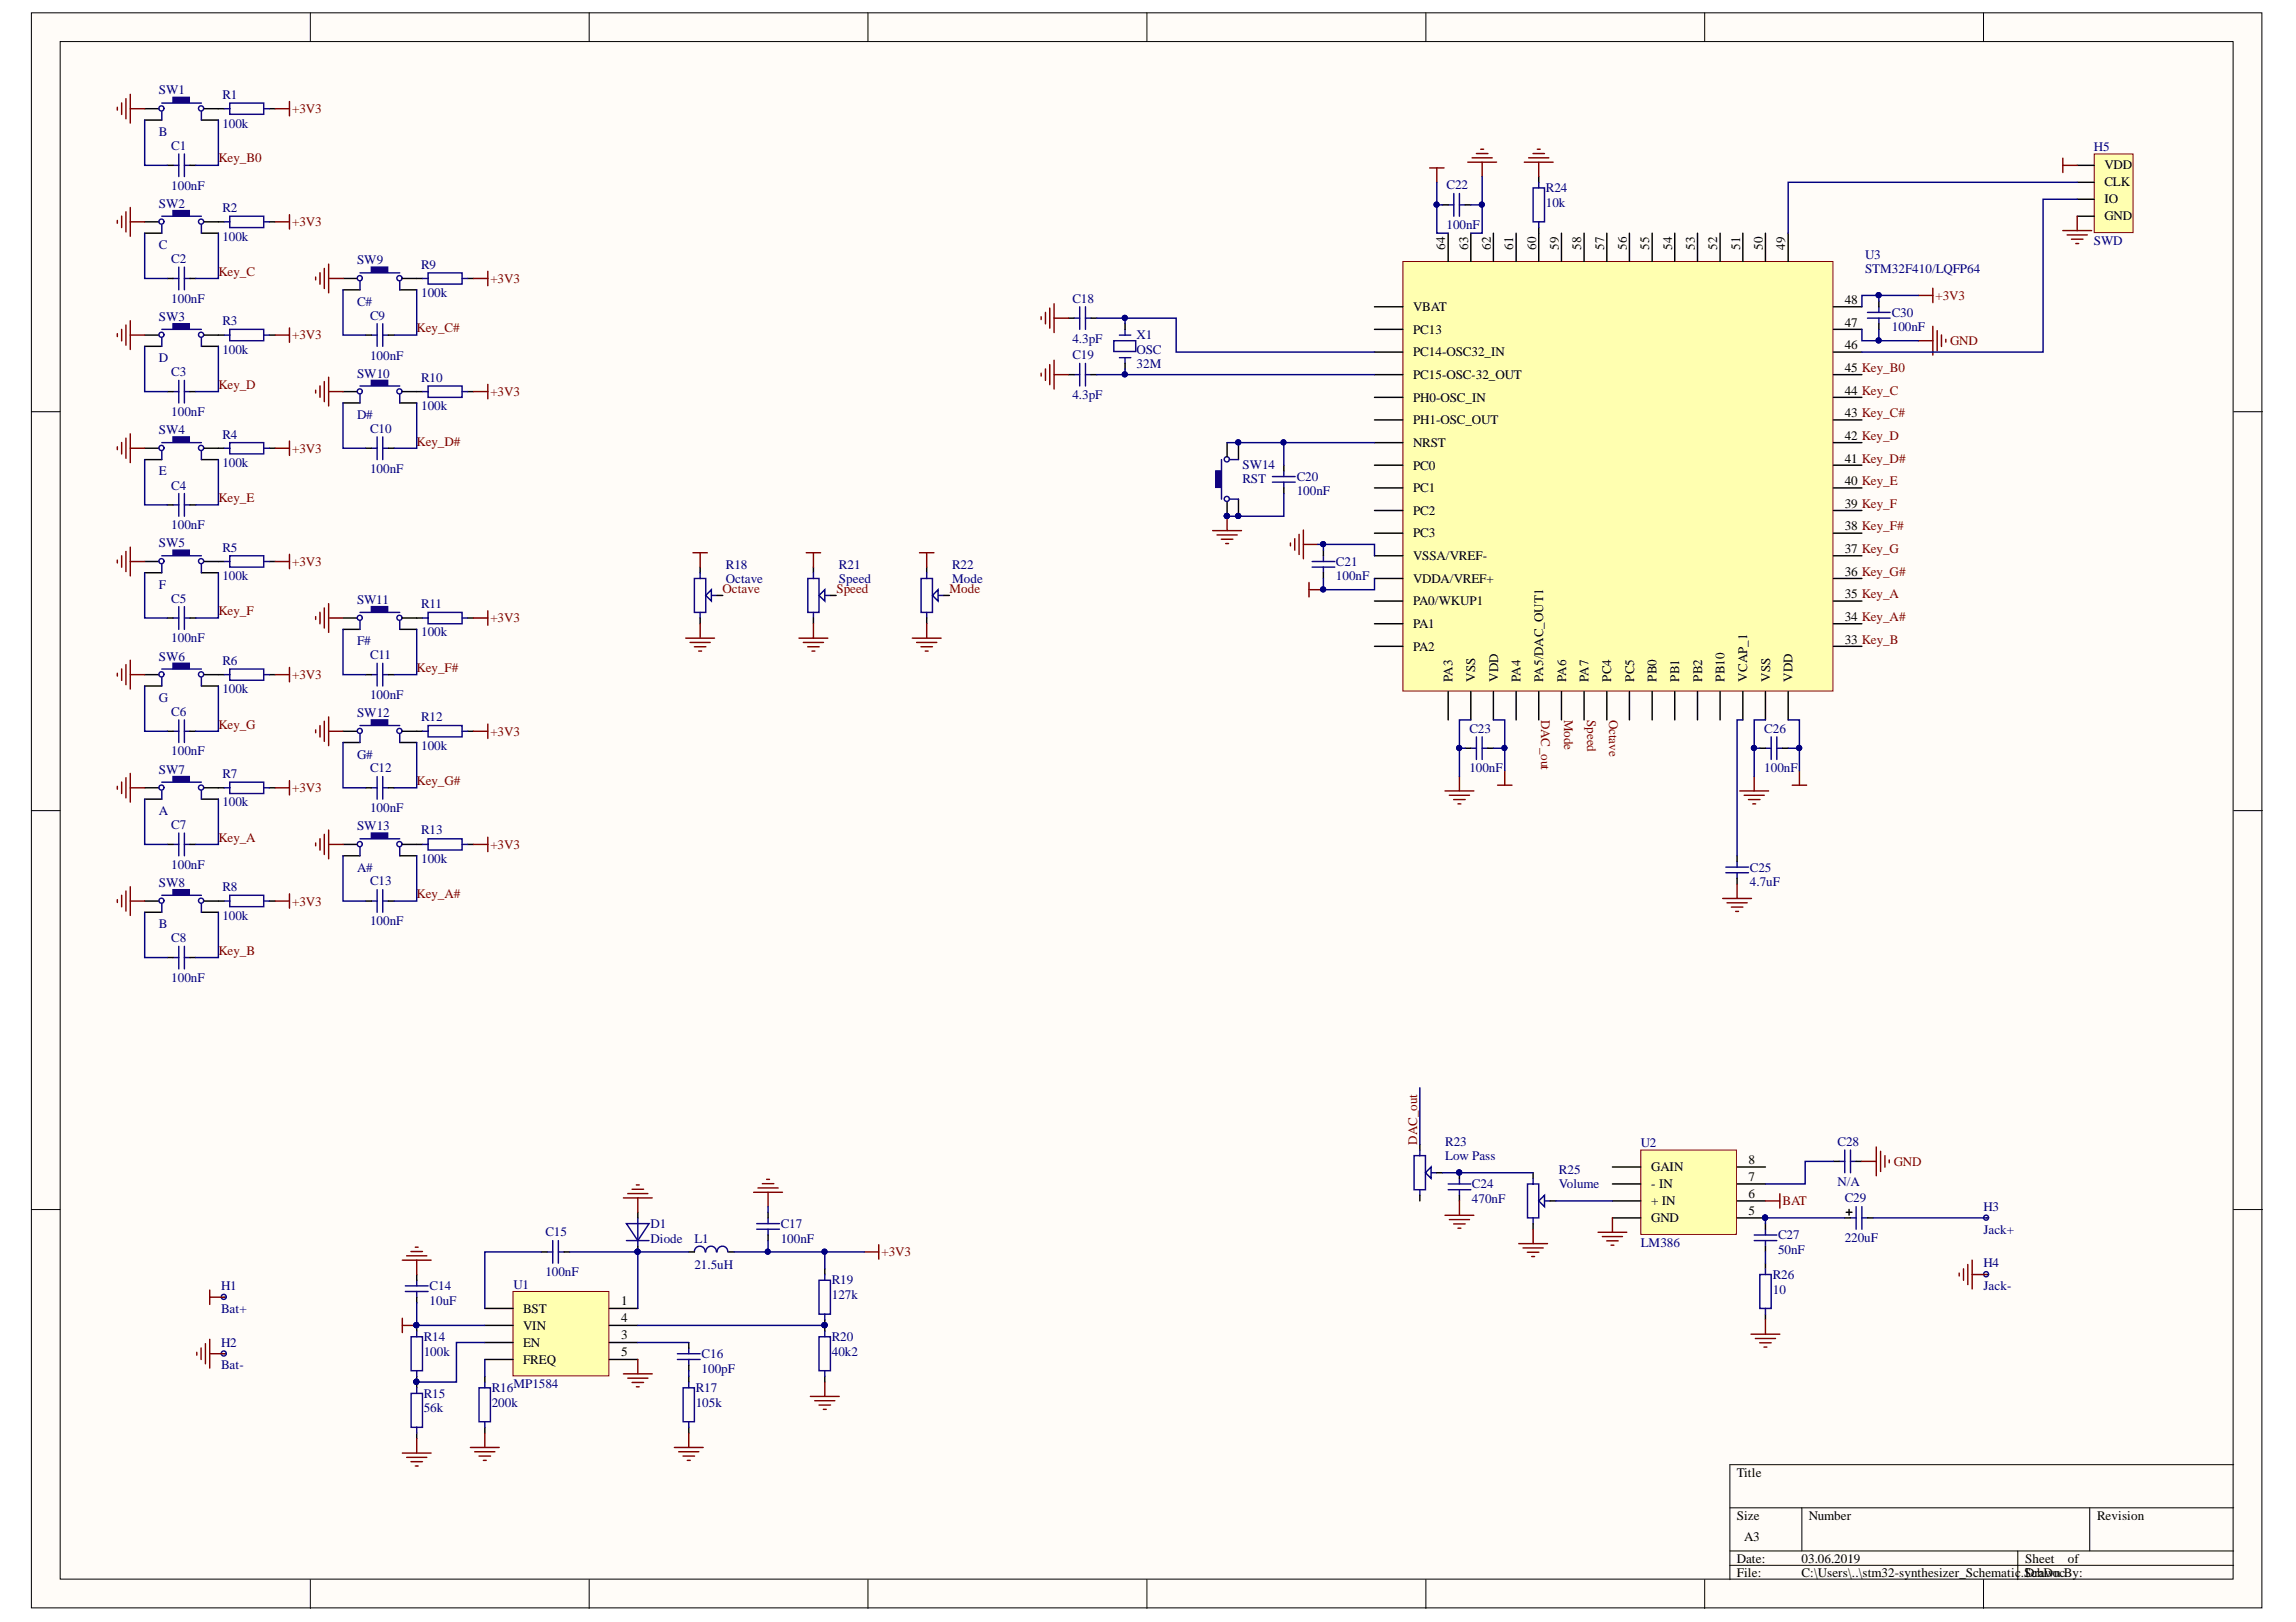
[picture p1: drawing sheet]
<svg xmlns="http://www.w3.org/2000/svg" width="297mm" height="210mm" viewBox="0 0 297 210" stroke-linecap="round" stroke-linejoin="round" font-family="sans-serif">
<defs><g id="words">
<g font-size="1.7" fill="#000080">
<text x="20.6" y="12.2">SW1</text>
<text x="20.6" y="17.6">B</text>
<text x="28.8" y="12.8">R1</text>
<text x="28.8" y="16.5">100k</text>
<text x="22.2" y="19.4">C1</text>
<text x="270.9" y="19.6">H5</text>
<text x="20.6" y="26.9">SW2</text>
<text x="22.2" y="24.6">100nF</text>
<text x="28.8" y="27.4">R2</text>
<text x="187.1" y="24.5">C22</text>
<text x="187.1" y="29.6">100nF</text>
<text x="200" y="24.9">R24</text>
<text x="200" y="26.7">10k</text>
<text x="20.6" y="32.2">C</text>
<text x="22.2" y="34">C2</text>
<text x="28.8" y="31.1">100k</text>
<text x="46.2" y="34.2">SW9</text>
<text x="54.5" y="34.8">R9</text>
<text x="241.3" y="33.5">U3</text>
<text x="241.3" y="35.4">STM32F410/LQFP64</text>
<text x="270.9" y="31.7">SWD</text>
<text x="20.6" y="41.5">SW3</text>
<text x="22.2" y="39.2">100nF</text>
<text x="46.2" y="39.6">C#</text>
<text x="47.9" y="41.4">C9</text>
<text x="54.5" y="38.4">100k</text>
<text x="138.7" y="39.2">C18</text>
<text x="244.7" y="41">C30</text>
<text x="20.6" y="46.9">D</text>
<text x="28.8" y="42">R3</text>
<text x="28.8" y="45.8">100k</text>
<text x="47.9" y="46.5">100nF</text>
<text x="138.7" y="46.4">C19</text>
<text x="138.7" y="44.3">4.3pF</text>
<text x="147" y="47.6">32M</text>
<text x="147" y="43.9">X1</text>
<text x="147" y="45.8">OSC</text>
<text x="244.7" y="42.9">100nF</text>
<text x="22.2" y="48.6">C3</text>
<text x="22.2" y="53.8">100nF</text>
<text x="46.2" y="48.9">SW10</text>
<text x="54.5" y="49.4">R10</text>
<text x="54.5" y="53.1">100k</text>
<text x="138.7" y="51.6">4.3pF</text>
<text x="20.6" y="56.2">SW4</text>
<text x="28.8" y="56.8">R4</text>
<text x="46.2" y="54.2">D#</text>
<text x="47.9" y="56">C10</text>
<text x="20.6" y="61.5">E</text>
<text x="22.2" y="63.3">C4</text>
<text x="28.8" y="60.4">100k</text>
<text x="47.9" y="61.2">100nF</text>
<text x="160.7" y="60.6">SW14</text>
<text x="160.7" y="62.5">RST</text>
<text x="167.8" y="62.3">C20</text>
<text x="167.8" y="64.1">100nF</text>
<text x="20.6" y="70.8">SW5</text>
<text x="22.2" y="68.5">100nF</text>
<text x="28.8" y="71.4">R5</text>
<text x="20.6" y="76.2">F</text>
<text x="22.2" y="78">C5</text>
<text x="28.8" y="75.1">100k</text>
<text x="93.9" y="73.6">R18</text>
<text x="93.9" y="75.4">Octave</text>
<text x="108.5" y="73.6">R21</text>
<text x="108.5" y="75.4">Speed</text>
<text x="123.2" y="73.6">R22</text>
<text x="123.2" y="75.4">Mode</text>
<text x="172.8" y="73.2">C21</text>
<text x="172.8" y="75.1">100nF</text>
<text x="22.2" y="83.1">100nF</text>
<text x="46.2" y="78.1">SW11</text>
<text x="46.2" y="83.5">F#</text>
<text x="54.5" y="78.7">R11</text>
<text x="54.5" y="82.4">100k</text>
<text x="20.6" y="85.5">SW6</text>
<text x="28.8" y="86">R6</text>
<text x="28.8" y="89.7">100k</text>
<text x="47.9" y="85.3">C11</text>
<text x="20.6" y="90.8">G</text>
<text x="22.2" y="92.6">C6</text>
<text x="46.2" y="92.8">SW12</text>
<text x="47.9" y="90.5">100nF</text>
<text x="54.5" y="93.4">R12</text>
<text x="190.1" y="94.8">C23</text>
<text x="228.3" y="94.8">C26</text>
<text x="20.6" y="100.1">SW7</text>
<text x="22.2" y="97.8">100nF</text>
<text x="28.8" y="100.7">R7</text>
<text x="46.2" y="98.2">G#</text>
<text x="47.9" y="100">C12</text>
<text x="54.5" y="97.1">100k</text>
<text x="190.1" y="100">100nF</text>
<text x="228.3" y="100">100nF</text>
<text x="20.6" y="105.4">A</text>
<text x="22.2" y="107.2">C7</text>
<text x="28.8" y="104.3">100k</text>
<text x="46.2" y="107.5">SW13</text>
<text x="47.9" y="105.1">100nF</text>
<text x="54.5" y="108">R13</text>
<text x="22.2" y="112.5">100nF</text>
<text x="46.2" y="112.8">A#</text>
<text x="54.5" y="111.7">100k</text>
<text x="226.4" y="112.8">C25</text>
<text x="20.6" y="114.7">SW8</text>
<text x="28.8" y="115.3">R8</text>
<text x="28.8" y="119.1">100k</text>
<text x="47.9" y="114.6">C13</text>
<text x="47.9" y="119.7">100nF</text>
<text x="226.4" y="114.7">4.7uF</text>
<text x="20.6" y="120.2">B</text>
<text x="22.2" y="121.9">C8</text>
<text x="22.2" y="127.1">100nF</text>
<text x="187" y="148.3">R23</text>
<text x="212.3" y="148.5">U2</text>
<text x="237.7" y="148.3">C28</text>
<text x="187" y="150.2">Low Pass</text>
<text x="190.4" y="153.8">C24</text>
<text x="190.4" y="155.7">470nF</text>
<text x="201.7" y="151.9">R25</text>
<text x="201.7" y="153.8">Volume</text>
<text x="237.7" y="153.5">N/A</text>
<text x="238.7" y="155.6">C29</text>
<text x="70.6" y="160">C15</text>
<text x="84.2" y="159">D1</text>
<text x="84.2" y="160.8">Diode</text>
<text x="89.8" y="160.9">L1</text>
<text x="101" y="159">C17</text>
<text x="101" y="160.8">100nF</text>
<text x="212.3" y="161.3">LM386</text>
<text x="230" y="160.4">C27</text>
<text x="238.7" y="160.7">220uF</text>
<text x="256.6" y="156.7">H3</text>
<text x="256.6" y="159.6">Jack+</text>
<text x="28.6" y="167">H1</text>
<text x="55.6" y="167">C14</text>
<text x="66.4" y="166.8">U1</text>
<text x="70.6" y="165.1">100nF</text>
<text x="89.8" y="164.3">21.5uH</text>
<text x="107.6" y="166.2">R19</text>
<text x="229.4" y="165.5">R26</text>
<text x="229.4" y="167.4">10</text>
<text x="230" y="162.2">50nF</text>
<text x="256.6" y="164">H4</text>
<text x="256.6" y="167">Jack-</text>
<text x="28.6" y="169.9">Bat+</text>
<text x="54.8" y="173.6">R14</text>
<text x="55.6" y="168.8">10uF</text>
<text x="107.6" y="168.1">127k</text>
<text x="107.6" y="173.6">R20</text>
<text x="28.6" y="174.3">H2</text>
<text x="28.6" y="177.2">Bat-</text>
<text x="54.8" y="175.4">100k</text>
<text x="66.4" y="179.6">MP1584</text>
<text x="90.8" y="175.8">C16</text>
<text x="90.8" y="177.6">100pF</text>
<text x="107.6" y="175.4">40k2</text>
<text x="54.8" y="180.9">R15</text>
<text x="54.8" y="182.8">56k</text>
<text x="63.6" y="180.2">R16</text>
<text x="63.6" y="182">200k</text>
<text x="90" y="180.2">R17</text>
<text x="90" y="182">105k</text>
</g>
<g font-size="1.7" fill="#800000">
<text x="37.8" y="14.7">+3V3</text>
<text x="28.3" y="21">Key_B0</text>
<text x="37.8" y="29.3">+3V3</text>
<text x="28.3" y="35.7">Key_C</text>
<text x="63.5" y="36.6">+3V3</text>
<text x="250.4" y="38.8">+3V3</text>
<text x="37.8" y="43.9">+3V3</text>
<text x="53.9" y="43">Key_C#</text>
<text x="252.3" y="44.7">GND</text>
<text x="28.3" y="50.3">Key_D</text>
<text x="63.5" y="51.3">+3V3</text>
<text x="37.8" y="58.6">+3V3</text>
<text x="53.9" y="57.7">Key_D#</text>
<text x="28.3" y="65">Key_E</text>
<text x="37.8" y="73.2">+3V3</text>
<text x="93.5" y="76.7">Octave</text>
<text x="108.2" y="76.7">Speed</text>
<text x="122.8" y="76.7">Mode</text>
<text x="28.3" y="79.6">Key_F</text>
<text x="63.5" y="80.5">+3V3</text>
<text x="37.8" y="87.9">+3V3</text>
<text x="53.9" y="86.9">Key_F#</text>
<text x="28.3" y="94.3">Key_G</text>
<text x="63.5" y="95.2">+3V3</text>
<text x="199.4" y="93.2" transform="rotate(90 199.4 93.2)">DAC_out</text>
<text x="202.4" y="93.2" transform="rotate(90 202.4 93.2)">Mode</text>
<text x="205.3" y="93.2" transform="rotate(90 205.3 93.2)">Speed</text>
<text x="208.2" y="93.2" transform="rotate(90 208.2 93.2)">Octave</text>
<text x="53.9" y="101.6">Key_G#</text>
<text x="37.8" y="102.5">+3V3</text>
<text x="28.3" y="108.9">Key_A</text>
<text x="63.5" y="109.8">+3V3</text>
<text x="37.8" y="117.2">+3V3</text>
<text x="53.9" y="116.3">Key_A#</text>
<text x="28.3" y="123.5">Key_B</text>
<text x="183.3" y="148.1" transform="rotate(-90 183.3 148.1)">DAC_out</text>
<text x="230.6" y="156">BAT</text>
<text x="245" y="150.8">GND</text>
<text x="114" y="162.6">+3V3</text>
</g>
<g font-size="1.7">
<text x="272.2" y="21.9">VDD</text>
<text x="272.2" y="26.3">IO</text>
<text x="272.2" y="24.1">CLK</text>
<text x="272.2" y="28.5">GND</text>
<text x="187" y="32.3" transform="rotate(-90 187 32.3)">64</text>
<text x="189.9" y="32.3" transform="rotate(-90 189.9 32.3)">63</text>
<text x="192.9" y="32.3" transform="rotate(-90 192.9 32.3)">62</text>
<text x="195.8" y="32.3" transform="rotate(-90 195.8 32.3)">61</text>
<text x="198.7" y="32.3" transform="rotate(-90 198.7 32.3)">60</text>
<text x="201.7" y="32.3" transform="rotate(-90 201.7 32.3)">59</text>
<text x="204.6" y="32.3" transform="rotate(-90 204.6 32.3)">58</text>
<text x="207.5" y="32.3" transform="rotate(-90 207.5 32.3)">57</text>
<text x="210.5" y="32.3" transform="rotate(-90 210.5 32.3)">56</text>
<text x="213.4" y="32.3" transform="rotate(-90 213.4 32.3)">55</text>
<text x="216.3" y="32.3" transform="rotate(-90 216.3 32.3)">54</text>
<text x="219.3" y="32.3" transform="rotate(-90 219.3 32.3)">53</text>
<text x="222.2" y="32.3" transform="rotate(-90 222.2 32.3)">52</text>
<text x="225.1" y="32.3" transform="rotate(-90 225.1 32.3)">51</text>
<text x="228.1" y="32.3" transform="rotate(-90 228.1 32.3)">50</text>
<text x="231" y="32.3" transform="rotate(-90 231 32.3)">49</text>
<text x="182.8" y="40.3">VBAT</text>
<text x="238.7" y="39.3">48</text>
<text x="182.8" y="43.2">PC13</text>
<text x="182.8" y="46.1">PC14-OSC32_IN</text>
<text x="238.7" y="45.2">46</text>
<text x="238.7" y="42.3">47</text>
<text x="182.8" y="49.1">PC15-OSC-32_OUT</text>
<text x="182.8" y="52">PH0-OSC_IN</text>
<text x="238.7" y="54">43 Key_C#</text>
<text x="238.7" y="51.1">44 Key_C</text>
<text x="238.7" y="48.1">45 Key_B0</text>
<text x="182.8" y="54.9">PH1-OSC_OUT</text>
<text x="182.8" y="57.9">NRST</text>
<text x="238.7" y="59.9">41 Key_D#</text>
<text x="238.7" y="56.9">42 Key_D</text>
<text x="182.8" y="60.8">PC0</text>
<text x="182.8" y="63.7">PC1</text>
<text x="238.7" y="65.7">39 Key_F</text>
<text x="238.7" y="62.8">40 Key_E</text>
<text x="182.8" y="66.6">PC2</text>
<text x="182.8" y="69.5">PC3</text>
<text x="238.7" y="71.5">37 Key_G</text>
<text x="238.7" y="68.6">38 Key_F#</text>
<text x="182.8" y="72.5">VSSA/VREF-</text>
<text x="182.8" y="75.4">VDDA/VREF+</text>
<text x="238.7" y="77.4">35 Key_A</text>
<text x="238.7" y="74.5">36 Key_G#</text>
<text x="182.8" y="78.3">PA0/WKUP1</text>
<text x="182.8" y="81.3">PA1</text>
<text x="238.7" y="83.3">33 Key_B</text>
<text x="238.7" y="80.3">34 Key_A#</text>
<text x="182.8" y="84.2">PA2</text>
<text x="187.9" y="88.2" transform="rotate(-90 187.9 88.2)">PA3</text>
<text x="190.9" y="88.2" transform="rotate(-90 190.9 88.2)">VSS</text>
<text x="193.8" y="88.2" transform="rotate(-90 193.8 88.2)">VDD</text>
<text x="196.7" y="88.2" transform="rotate(-90 196.7 88.2)">PA4</text>
<text x="199.7" y="88.2" transform="rotate(-90 199.7 88.2)">PA5/DAC_OUT1</text>
<text x="202.6" y="88.2" transform="rotate(-90 202.6 88.2)">PA6</text>
<text x="205.5" y="88.2" transform="rotate(-90 205.5 88.2)">PA7</text>
<text x="208.5" y="88.2" transform="rotate(-90 208.5 88.2)">PC4</text>
<text x="211.4" y="88.2" transform="rotate(-90 211.4 88.2)">PC5</text>
<text x="214.3" y="88.2" transform="rotate(-90 214.3 88.2)">PB0</text>
<text x="217.3" y="88.2" transform="rotate(-90 217.3 88.2)">PB1</text>
<text x="220.2" y="88.2" transform="rotate(-90 220.2 88.2)">PB2</text>
<text x="223.1" y="88.2" transform="rotate(-90 223.1 88.2)">PB10</text>
<text x="226.1" y="88.2" transform="rotate(-90 226.1 88.2)">VCAP_1</text>
<text x="229" y="88.2" transform="rotate(-90 229 88.2)">VSS</text>
<text x="231.9" y="88.2" transform="rotate(-90 231.9 88.2)">VDD</text>
<text x="213.6" y="156">+ IN</text>
<text x="213.6" y="153.8">- IN</text>
<text x="213.6" y="151.6">GAIN</text>
<text x="226.2" y="155.1">6</text>
<text x="226.2" y="152.9">7</text>
<text x="226.2" y="150.7">8</text>
<text x="213.6" y="158.2">GND</text>
<text x="226.2" y="157.3">5</text>
<text x="67.7" y="172.1">VIN</text>
<text x="67.7" y="169.9">BST</text>
<text x="80.4" y="173.3">3</text>
<text x="80.4" y="171.1">4</text>
<text x="80.4" y="168.9">1</text>
<text x="67.7" y="176.5">FREQ</text>
<text x="67.7" y="174.3">EN</text>
<text x="80.4" y="175.5">5</text>
<text x="224.7" y="191.1">Title</text>
<text x="224.7" y="196.7">Size</text>
<text x="234" y="196.7">Number</text>
<text x="271.3" y="196.7">Revision</text>
<text x="224.7" y="202.2">Date:</text>
<text x="225.6" y="199.4">A3</text>
<text x="233.1" y="202.2">03.06.2019</text>
<text x="262" y="202.2">Sheet</text>
<text x="267.5" y="202.2">of</text>
<text x="224.7" y="204.1">File:</text>
<text x="233.1" y="204.1">C:\Users\..\stm32-synthesizer_Schematic.SchDoc</text>
<text x="262" y="204.1">Drawn By:</text>
</g>
</g></defs>
<g fill="#fffcf8" stroke="#000" stroke-width=".13">
<path d="M4.1 1.7h288.5v206.4h-288.5z"/>
<path d="M7.8 5.4h281.1v199h-281.1z"/>
</g>
<g fill="none" stroke="#000" stroke-width=".13">
<path d="M40.2 1.7v3.7M76.2 1.7v3.7M112.3 1.7v3.7M148.4 1.7v3.7M184.5 1.7v3.7M220.5 1.7v3.7M256.6 1.7v3.7M4.1 53.3h3.7M289 53.3h3.7M4.1 104.9h3.7M289 104.9h3.7M4.1 156.5h3.7"/>
<path d="M289 156.5h3.7M223.8 195.1h65.2M233.1 195.1v5.6M270.4 195.1v5.6M289 189.5h-65.2v14.9M40.2 204.4v3.7M76.2 204.4v3.7M112.3 204.4v3.7M148.4 204.4v3.7M184.5 204.4v3.7M220.5 204.4v3.7M223.8 200.7h65.2"/>
<path d="M223.8 202.6h65.2M256.6 204.4v3.7M261 200.7v3.7"/>
</g>
<path d="M181.5 33.8h55.6v55.6h-55.6z" fill="#ffffb0" stroke="#800000" stroke-width=".13"/>
<g fill="none" stroke="#000" stroke-width=".19">
<path d="M18.7 14.1h1.9M18.7 15.5h2.2M26.1 15.5h2.2M26.4 14.1h2.6M34.9 14.1h.7M18.7 28.7h1.9M18.7 30.2h2.2M21.7 21.4h.7M21.7 36h.7M24.6 21.4h.7M24.6 36h.7M26.1 30.2h2.2"/>
<path d="M26.4 28.7h2.6M34.9 28.7h.7M44.4 36h1.8M44.4 37.5h2.2M51.7 37.5h2.2M52.1 36h2.6M60.5 36h.7M177.8 39.7h3.7M186.6 26.5h.8M187.4 30.2v3.6M189.6 26.5h.7M190.3 30.2v3.6"/>
<path d="M193.2 30.2v3.6M196.1 30.2v3.6M199.1 22.8v.8M199.1 29.5v4.3M202 30.2v3.6M204.9 30.2v3.6M207.9 30.2v3.6M210.8 30.2v3.6M213.7 30.2v3.6M216.7 30.2v3.6M219.6 30.2v3.6M222.5 30.2v3.6"/>
<path d="M225.5 30.2v3.6M228.4 30.2v3.6M231.3 30.2v3.6M237.2 39.7h3.7M243.1 39v.7M18.7 43.4h1.9M18.7 44.8h2.2M18.7 58h1.9M18.7 59.5h2.2M21.7 50.7h.7M24.6 50.7h.7M26.1 44.8h2.2"/>
<path d="M26.1 59.5h2.2M26.4 43.4h2.6M26.4 58h2.6M34.9 43.4h.7M34.9 58h.7M44.4 50.7h1.8M44.4 52.1h2.2M47.3 43.4h.7M47.3 58h.7M50.2 43.4h.8M50.2 58h.8M51.7 52.1h2.2"/>
<path d="M52.1 50.7h2.6M60.5 50.7h.7M138.2 48.5h.8M138.2 41.2h.8M141.2 48.5h.7M141.2 41.2h.7M145.6 41.9v.7M145.6 47v.8M158.8 57.3v1.8M160.2 57.3v2.2M177.8 42.6h3.7M177.8 45.6h3.7"/>
<path d="M177.8 48.5h3.7M177.8 51.4h3.7M177.8 54.3h3.7M177.8 57.3h3.7M237.2 42.6h3.7M237.2 45.6h3.7M237.2 48.5h3.7M237.2 51.4h3.7M237.2 54.3h3.7M237.2 57.3h3.7M243.1 41.9v.7M18.7 72.7h1.9"/>
<path d="M18.7 74.1h2.2M21.7 65.3h.7M21.7 80h.7M24.6 65.3h.7M24.6 80h.7M26.1 74.1h2.2M26.4 72.7h2.6M34.9 72.7h.7M44.4 80h1.8M52.1 80h2.6M60.5 80h.7M90.6 73.4v.7"/>
<path d="M158.8 65v1.8M160.2 64.6v2.2M166.1 60.2v.7M166.1 63.1v.8M171.2 71.2v.7M171.2 74.1v.8M177.8 60.2h3.7M177.8 63.1h3.7M177.8 66.1h3.7M177.8 69h3.7M177.8 71.9h3.7M177.8 74.9h3.7"/>
<path d="M177.8 77.8h3.7M237.2 60.2h3.7M237.2 63.1h3.7M237.2 66.1h3.7M237.2 69h3.7M237.2 71.9h3.7M237.2 74.9h3.7M237.2 77.8h3.7M18.7 87.3h1.9M18.7 88.8h2.2M21.7 94.6h.7M24.6 94.6h.7"/>
<path d="M26.1 88.8h2.2M26.4 87.3h2.6M34.9 87.3h.7M44.4 94.6h1.8M44.4 81.4h2.2M44.4 96.1h2.2M47.3 87.3h.7M50.2 87.3h.8M51.7 81.4h2.2M51.7 96.1h2.2M52.1 94.6h2.6M60.5 94.6h.7"/>
<path d="M177.8 80.7h3.7M177.8 83.6h3.7M187.4 89.5v3.7M189.6 96.8h.7M190.3 89.5v3.7M192.5 96.8h.7M193.2 89.5v3.7M196.1 89.5v3.7M199.1 89.5v3.7M202 89.5v3.7M204.9 89.5v3.7M207.9 89.5v3.7"/>
<path d="M210.8 89.5v3.7M213.7 89.5v3.7M216.7 89.5v3.7M219.6 89.5v3.7M222.5 89.5v3.7M225.5 89.5v3.7M227.7 96.8h.7M228.4 89.5v3.7M230.6 96.8h.7M231.3 89.5v3.7M237.2 80.7h3.7M237.2 83.6h3.7"/>
<path d="M18.7 101.9h1.9M18.7 103.4h2.2M18.7 116.6h1.9M18.7 118.1h2.2M21.7 109.3h.7M24.6 109.3h.7M26.1 103.4h2.2M26.1 118.1h2.2M26.4 101.9h2.6M26.4 116.6h2.6M34.9 101.9h.7M34.9 116.6h.7"/>
<path d="M44.4 109.3h1.8M44.4 110.7h2.2M47.3 101.9h.7M47.3 116.6h.7M50.2 101.9h.8M50.2 116.6h.8M51.7 110.7h2.2M52.1 109.3h2.6M60.5 109.3h.7M224.7 110.7v.8M224.7 113.7v.7M21.7 123.9h.7"/>
<path d="M24.6 123.9h.7"/>
</g>
<g fill="none" stroke="#11037f" stroke-width=".19">
<path d="M20.9 13.3h5.2M20.9 14.4v1.1M23.1 19.9v2.9M23.9 19.9v2.9M26.1 14.4v1.1M29 14.1h.7M29.7 13.3h4.4v1.5h-4.4zM34.1 14.1h.8M20.9 29.1v1.1M20.9 28h5.2M22.4 21.4h.7M22.4 36h.7"/>
<path d="M23.1 34.6v2.9M23.9 34.6v2.9M23.9 21.4h.7M23.9 36h.7M26.1 29.1v1.1M29 28.7h.7M29.7 28h4.4v1.5h-4.4zM34.1 28.7h.8M46.6 35.3h5.1M46.6 36.4v1.1M51.7 36.4v1.1M54.7 36h.7"/>
<path d="M55.4 35.3h4.4v1.5h-4.4zM59.8 36h.7M139.7 39.7v2.9M140.4 39.7v2.9M187.4 26.5h.7M188.1 25v3M188.8 25v3M188.8 26.5h.8M198.3 24.3h1.5v4.4h-1.5zM199.1 23.6v.7M199.1 28.7v.8M243.1 39.7v.7"/>
<path d="M20.9 43.7v1.1M20.9 58.4v1.1M20.9 42.6h5.2M20.9 57.3h5.2M22.4 50.7h.7M23.1 49.2v2.9M23.9 49.2v2.9M23.9 50.7h.7M26.1 43.7v1.1M26.1 58.4v1.1M29 43.4h.7M29 58h.7"/>
<path d="M29.7 42.6h4.4v1.5h-4.4zM29.7 57.3h4.4v1.4h-4.4zM34.1 43.4h.8M34.1 58h.8M46.6 51v1.1M46.6 50h5.1M48 43.4h.8M48 58h.8M48.8 41.9v2.9M48.8 56.5v3M49.5 43.4h.7M49.5 58h.7"/>
<path d="M49.5 41.9v2.9M49.5 56.5v3M51.7 51v1.1M54.7 50.7h.7M55.4 50h4.4v1.4h-4.4zM59.8 50.7h.7M139 48.5h.7M139 41.2h.7M139.7 47v3M140.4 47v3M140.4 48.5h.8M140.4 41.2h.8"/>
<path d="M144.1 44.1h2.8v1.4h-2.8zM144.8 43.4h1.5M144.8 46.3h1.5M145.6 42.6v.8M145.6 46.3v.7M158 59.5v5.1M159.1 59.5h1.1M241.6 41.2h2.9M241.6 40.4h2.9M243.1 41.2v.7M20.9 73v1.1M20.9 71.9h5.2"/>
<path d="M22.4 65.3h.7M22.4 80h.7M23.1 63.9v2.9M23.1 78.5v2.9M23.9 63.9v2.9M23.9 78.5v2.9M23.9 65.3h.7M23.9 80h.7M26.1 73v1.1M29 72.7h.7M29.7 71.9h4.4v1.5h-4.4zM34.1 72.7h.8"/>
<path d="M46.6 79.3h5.1M54.7 80h.7M55.4 79.3h4.4v1.4h-4.4zM59.8 80h.7M89.8 74.9h1.5v4.4h-1.5zM90.6 74.1v.8M90.6 79.3v.7M92 77.1h.8M159.1 64.6h1.1M164.6 62.4h3M164.6 61.7h3M166.1 60.9v.8"/>
<path d="M166.1 62.4v.7M169.8 72.7h2.9M169.8 73.4h2.9M171.2 71.9v.8M171.2 73.4v.7M20.9 87.7v1.1M20.9 86.6h5.2M22.4 94.6h.7M23.1 93.2v2.9M23.9 93.2v2.9M23.9 94.6h.7M26.1 87.7v1.1"/>
<path d="M29 87.3h.7M29.7 86.6h4.4v1.4h-4.4zM34.1 87.3h.8M46.6 80.3v1.1M46.6 95v1.1M46.6 93.9h5.1M48 87.3h.8M48.8 85.8v3M49.5 87.3h.7M49.5 85.8v3M51.7 80.3v1.1M51.7 95v1.1"/>
<path d="M54.7 94.6h.7M55.4 93.9h4.4v1.5h-4.4zM59.8 94.6h.7M190.3 96.8h.7M191 95.4v2.9M191.8 95.4v2.9M191.8 96.8h.7M228.4 96.8h.7M229.1 95.4v2.9M229.9 96.8h.7M229.9 95.4v2.9M20.9 102.3v1.1"/>
<path d="M20.9 117v1.1M20.9 101.2h5.2M20.9 115.9h5.2M22.4 109.3h.7M23.1 107.8v2.9M23.9 107.8v2.9M23.9 109.3h.7M26.1 102.3v1.1M26.1 117v1.1M29 101.9h.7M29 116.6h.7M29.7 101.2h4.4v1.5h-4.4z"/>
<path d="M29.7 115.9h4.4v1.4h-4.4zM34.1 101.9h.8M34.1 116.6h.8M46.6 109.6v1.1M46.6 108.6h5.1M48 101.9h.8M48 116.6h.8M48.8 100.5v2.9M48.8 115.1v3M49.5 101.9h.7M49.5 116.6h.7M49.5 100.5v2.9"/>
<path d="M49.5 115.1v3M51.7 109.6v1.1M54.7 109.3h.7M55.4 108.6h4.4v1.4h-4.4zM59.8 109.3h.7M223.3 112.9h2.9M223.3 112.2h2.9M224.7 111.5v.7M224.7 112.9v.8M22.4 123.9h.7M23.1 122.5v2.9M23.9 122.5v2.9"/>
<path d="M23.9 123.9h.7"/>
<circle cx="20.9" cy="14" r=".33"/>
<circle cx="26" cy="14" r=".34"/>
<circle cx="20.9" cy="28.7" r=".33"/>
<circle cx="26" cy="28.7" r=".33"/>
<circle cx="46.5" cy="36" r=".33"/>
<circle cx="51.7" cy="36" r=".34"/>
<circle cx="20.9" cy="58" r=".33"/>
<circle cx="20.9" cy="43.3" r=".33"/>
<circle cx="26" cy="58" r=".34"/>
<circle cx="26" cy="43.3" r=".33"/>
<circle cx="46.5" cy="50.6" r=".33"/>
<circle cx="51.7" cy="50.6" r=".33"/>
<circle cx="158.7" cy="59.4" r=".34"/>
<circle cx="20.9" cy="72.6" r=".33"/>
<circle cx="26" cy="72.6" r=".33"/>
<circle cx="46.5" cy="79.9" r=".33"/>
<circle cx="51.7" cy="79.9" r=".33"/>
<circle cx="158.7" cy="64.6" r=".33"/>
<circle cx="20.9" cy="87.3" r=".33"/>
<circle cx="26" cy="87.3" r=".34"/>
<circle cx="46.5" cy="94.6" r=".33"/>
<circle cx="51.7" cy="94.6" r=".33"/>
<circle cx="20.9" cy="116.6" r=".33"/>
<circle cx="20.9" cy="101.9" r=".33"/>
<circle cx="26" cy="116.6" r=".33"/>
<circle cx="26" cy="101.9" r=".33"/>
<circle cx="46.5" cy="109.2" r=".33"/>
<circle cx="51.7" cy="109.2" r=".34"/>
</g>
<g fill="#11037f" stroke="#11037f" stroke-width=".19">
<path d="M22.4 12.6h2.1v.7h-2.1z"/>
<path d="M22.4 27.3h2.1v.6h-2.1z"/>
<path d="M22.4 41.9h2.1v.6h-2.1z"/>
<path d="M22.4 56.5h2.1v.7h-2.1z"/>
<path d="M22.4 71.2h2.1v.6h-2.1z"/>
<path d="M22.4 85.8h2.1v.7h-2.1z"/>
<path d="M22.4 100.5h2.1v.6h-2.1z"/>
<path d="M22.4 115.1h2.1v.7h-2.1z"/>
<path d="M48 34.6h2.2v.6h-2.2z"/>
<path d="M48 49.2h2.2v.7h-2.2z"/>
<path d="M48 78.5h2.2v.7h-2.2z"/>
<path d="M48 93.2h2.2v.6h-2.2z"/>
<path d="M48 107.8h2.2v.7h-2.2z"/>
<path d="M157.3 60.9h.7v2.2h-.7z"/>
</g>
<g fill="none" stroke="#800000" stroke-width=".19">
<path d="M15.2 13.9v.4M15.7 13.3v1.5M16.3 12.8v2.6M16.9 12.2v3.7M16.9 14.1h1.8M35.6 14.1h1.8M37.4 13.1v1.9M191 19.9h1.5M191.6 19.3h.3M198.3 19.9h1.5M198.9 19.3h.4M15.2 28.5v.4"/>
<path d="M15.7 28v1.5M16.3 27.4v2.6M16.9 26.8v3.8M16.9 28.7h1.8M35.6 28.7h1.8M37.4 27.8v1.8M40.8 35.9v.3M41.4 35.3v1.5M42 34.7v2.6M42.5 34.2v3.7M42.5 36h1.9M61.2 36h1.9"/>
<path d="M63.1 35.1v1.9M135.8 39.9v2.6M136.4 39.3v3.7M185 21.7h1.8M185.9 21.7v1.9M189.9 21h3.7M190.4 20.4h2.7M191.8 21v1.8M197.2 21h3.7M197.8 20.4h2.6M199.1 21v1.8M248.2 38.2h1.9"/>
<path d="M250.1 37.3v1.9M15.2 43.2v.4M15.2 57.8v.4M15.7 42.6v1.5M15.7 57.3v1.5M16.3 42.1v2.6M16.3 56.7v2.6M16.9 41.5v3.7M16.9 56.1v3.8M16.9 43.4h1.8M16.9 58h1.8M35.6 43.4h1.8"/>
<path d="M35.6 58h1.8M37.4 42.4v1.9M37.4 57.1v1.8M40.8 50.5v.4M41.4 49.9v1.5M42 49.4v2.6M42.5 48.8v3.7M42.5 50.7h1.9M61.2 50.7h1.9M63.1 49.7v1.9M134.7 41v.4M134.7 48.3v.4"/>
<path d="M135.3 40.4v1.5M135.3 47.7v1.5M135.8 47.2v2.6M136.4 46.6v3.7M136.4 41.2h1.8M136.4 48.5h1.8M248.2 44.1h1.9M250.1 42.2v3.8M250.6 42.8v2.6M251.2 43.3v1.5M251.7 43.9v.4M15.2 72.5v.4"/>
<path d="M15.7 71.9v1.5M16.3 71.4v2.6M16.9 70.8v3.7M16.9 72.7h1.8M35.6 72.7h1.8M37.4 71.7v1.9M40.8 79.8v.4M41.4 79.2v1.5M42 78.7v2.6M42.5 78.1v3.7M42.5 80h1.9M61.2 80h1.9"/>
<path d="M63.1 79v1.9M156.9 68.7h3.7M157.4 69.2h2.7M158 69.8h1.5M158.6 70.3h.3M158.8 66.8v1.9M166.9 70.3v.3M167.5 69.7v1.5M168.1 69.1v2.7M168.6 68.6v3.7M168.6 70.5h1.9M169.3 75.4v1.8"/>
<path d="M169.3 76.3h1.9M15.2 87.1v.4M15.7 86.6v1.5M16.3 86v2.6M16.9 85.4v3.8M16.9 87.3h1.8M35.6 87.3h1.8M37.4 86.4v1.8M40.8 94.4v.4M41.4 93.9v1.5M42 93.3v2.6M42.5 92.8v3.7"/>
<path d="M42.5 94.6h1.9M61.2 94.6h1.9M63.1 93.7v1.9M194.7 99.8v1.8M232.8 99.8v1.8M15.2 101.8v.3M15.2 116.4v.4M15.7 101.2v1.5M15.7 115.9v1.4M16.3 100.6v2.6M16.3 115.3v2.6M16.9 100.1v3.7"/>
<path d="M16.9 114.7v3.8M16.9 101.9h1.8M16.9 116.6h1.8M35.6 101.9h1.8M35.6 116.6h1.8M37.4 101v1.9M37.4 115.7v1.8M40.8 109.1v.4M41.4 108.5v1.5M42 108v2.6M42.5 107.4v3.7M42.5 109.3h1.9"/>
<path d="M61.2 109.3h1.9M63.1 108.3v1.9M186.9 102.4h3.8M187.5 102.9h2.6M188.1 103.5h1.5M188.6 104h.4M188.8 100.5v1.9M193.7 101.6h1.9M222.9 116.3h3.7M223.4 116.8h2.6M224 117.4h1.5M224.5 117.9h.4"/>
<path d="M224.7 114.4v1.9M225.1 102.4h3.7M225.6 102.9h2.7M226.2 103.5h1.5M226.8 104h.3M226.9 100.5v1.9M231.9 101.6h1.8"/>
</g>
<g fill="#000080" stroke="#000080" stroke-width=".13">
<circle cx="158.7" cy="66.8" r=".34"/>
<circle cx="160.2" cy="66.8" r=".34"/>
<circle cx="171.2" cy="76.3" r=".34"/>
</g>
<path d="M92 76.3v1.5l-.7-.7z" fill="#ffffe8"/>
<path d="M92 76.3v1.5l-.7-.7z" fill="none" stroke="#000080" stroke-width=".19"/>
<path d="M90.6 80v.7M92.8 77.1h.7M105.2 73.4v.7" fill="none" stroke="#000" stroke-width=".19"/>
<path d="M89.6 71.5h1.9M90.6 71.5v1.9M88.7 82.6h3.7M89.3 83.1h2.6M89.8 83.7h1.5M90.4 84.3h.4M90.6 80.7v1.9" fill="none" stroke="#800000" stroke-width=".19"/>
<path d="M104.5 74.9h1.5v4.4h-1.5zM105.2 74.1v.8M105.2 79.3v.7M106.7 77.1h.7" fill="none" stroke="#11037f" stroke-width=".19"/>
<path d="M106 77.1l.7-.8v1.5z" fill="#ffffe8"/>
<path d="M106 77.1l.7-.8v1.5z" fill="none" stroke="#000080" stroke-width=".19"/>
<path d="M105.2 80v.7M107.4 77.1h.8M119.9 73.4v.7" fill="none" stroke="#000" stroke-width=".19"/>
<path d="M104.3 71.5h1.9M105.2 71.5v1.9M103.4 82.6h3.7M103.9 83.1h2.6M104.5 83.7h1.5M105 84.3h.4M105.2 80.7v1.9" fill="none" stroke="#800000" stroke-width=".19"/>
<path d="M119.2 74.9h1.4v4.4h-1.4zM119.9 74.1v.8M119.9 79.3v.7M121.4 77.1h.7" fill="none" stroke="#11037f" stroke-width=".19"/>
<path d="M121.4 76.3v1.5l-.8-.7z" fill="#ffffe8"/>
<path d="M121.4 76.3v1.5l-.8-.7z" fill="none" stroke="#000080" stroke-width=".19"/>
<path d="M119.9 80v.7M122.1 77.1h.7" fill="none" stroke="#000" stroke-width=".19"/>
<path d="M119 71.5h1.8M119.9 71.5v1.9M118 82.6h3.8M118.6 83.1h2.6M119.1 83.7h1.5M119.7 84.3h.4M119.9 80.7v1.9" fill="none" stroke="#800000" stroke-width=".19"/>
<path d="M66.4 167.1h12.4v11h-12.4z" fill="#ffffb0" stroke="#800000" stroke-width=".13"/>
<g fill="none" stroke="#000" stroke-width=".19">
<path d="M82.5 156.9v.7M99.4 156.9v.7M99.4 159.8v.7M29 167.9h.1M29 175.2h.1M53.9 164.9v.8M53.9 167.9v.7M53.9 171.5v.8M53.9 178.1v1.5M62.7 173.7h3.7M62.7 171.5h3.7M62.7 175.9h3.7"/>
<path d="M62.7 169.3h3.7M62.7 178.1v.8M70 162h.8M73 162h.7M78.8 173.7h3.7M78.8 171.5h3.7M78.8 175.9h3.7M78.8 169.3h3.7M82.5 161.3v.7M89.1 162h.7M89.1 173.7v.8M89.1 176.7v.7"/>
<path d="M89.1 178.1v.8M94.2 162h.8M106.7 164.2v.7M106.7 170.8v1.5M106.7 178.1v.8M53.9 185.5v.7M62.7 184.7v.8M89.1 184.7v.8"/>
</g>
<g fill="none" stroke="#800000" stroke-width=".19">
<path d="M80.7 155h3.7M81.2 154.5h2.6M81.8 153.9h1.5M82.3 153.3h.4M82.5 155v1.9M97.5 154.3h3.7M98.1 153.7h2.6M98.6 153.2h1.5M99.2 152.6h.4M99.4 154.3v1.9M25.5 175v.4M26 174.4v1.5"/>
<path d="M26.6 173.9v2.6M27.1 173.3v3.7M27.1 175.2h1.9M52 163.1h3.8M52 170.6v1.9M52 171.5h1.9M52.6 162.5h2.6M53.2 162h1.5M53.7 161.4h.4M53.9 163.1v1.8M80.7 177.8h3.7M81.2 178.3h2.6"/>
<path d="M81.8 178.9h1.5M82.3 179.5h.4M82.5 175.9v1.9M106.7 178.9v1.8M111.8 162h1.9M113.7 161.1v1.8M52 188h3.8M52.6 188.6h2.6M53.2 189.2h1.5M53.7 189.7h.4M53.9 186.2v1.8M60.9 187.3h3.7"/>
<path d="M61.4 187.9h2.6M62 188.4h1.5M62.5 189h.4M62.7 185.5v1.8M87.2 187.3h3.8M87.8 187.9h2.6M88.4 188.4h1.5M88.9 189h.4M89.1 185.5v1.8M104.8 180.7h3.8M105.4 181.3h2.6M106 181.8h1.4"/>
<path d="M106.5 182.4h.4"/>
</g>
<g fill="none" stroke="#11037f" stroke-width=".19">
<path d="M81 158.3h3l-1.5 2.2zM82.5 157.6v3.7M97.9 159.1h2.9M97.9 158.3h2.9M99.4 157.6v.7M99.4 159.1v.7M52.4 167.1h3M52.4 166.4h3M53.2 173h1.5v4.4h-1.5zM53.9 165.7v.7M53.9 167.1v.8M53.9 172.3v.7"/>
<path d="M53.9 177.4v.7M53.9 179.6v.7M62 179.6h1.4v4.4h-1.4zM62.7 178.9v.7M70.8 162h.7M71.5 160.5v3M72.2 160.5v3M72.2 162h.8M81 160.5h3M87.6 175.9h3M87.6 175.2h3M88.4 179.6h1.4v4.4h-1.4z"/>
<path d="M89.1 174.5v.7M89.1 175.9v.8M89.1 178.9v.7M91.2 162a.7 .7 0 0 0-.7-.7 .7 .7 0 0 0-.7 .7M92.7 162a.69 .69 0 0 0-.7-.7 .69 .69 0 0 0-.7 .7M94.2 162a.69 .69 0 0 0-.7-.7 .69 .69 0 0 0-.7 .7M106 165.7h1.4v4.4h-1.4zM106 173h1.4v4.4h-1.4zM106.7 164.9v.8M106.7 170.1v.7M106.7 172.3v.7M106.7 177.4v.7"/>
<path d="M53.2 180.3h1.5v4.4h-1.5zM53.9 184.7v.8M62.7 184v.7M89.1 184v.7"/>
<circle cx="28.9" cy="167.8" r=".33"/>
<circle cx="28.9" cy="175.2" r=".33"/>
</g>
<g fill="#000080" stroke="#000080" stroke-width=".13">
<circle cx="82.5" cy="162" r=".34"/>
<circle cx="106.7" cy="171.5" r=".34"/>
<circle cx="53.9" cy="178.8" r=".33"/>
<circle cx="53.9" cy="171.5" r=".33"/>
</g>
<path d="M270.9 19.9h5.1v10.2h-5.1z" fill="#ffffb0" stroke="#800000" stroke-width=".13"/>
<path d="M268.7 25.8h2.2M268.7 23.6h2.2M268.7 21.4h2.2M268.7 28h2.2M257 157.6h.1M257 164.9h.1" fill="none" stroke="#000" stroke-width=".19"/>
<path d="M266.9 20.5v1.8M266.9 21.4h1.8M266.9 29.8h3.7M267.4 30.4h2.6M268 31h1.5M268.5 31.5h.4M268.7 28v1.8" fill="none" stroke="#800000" stroke-width=".19"/>
<g fill="none" stroke="#11037f" stroke-width=".19">
<circle cx="256.9" cy="157.6" r=".32"/>
<circle cx="256.9" cy="164.9" r=".33"/>
</g>
<path d="M212.3 148.8h12.3v10.9h-12.3z" fill="#ffffb0" stroke="#800000" stroke-width=".13"/>
<g fill="none" stroke="#000" stroke-width=".19">
<path d="M188.8 151.8v.7M188.8 154.7v.7M198.3 151.8v.7M208.6 155.4h3.7M208.6 157.6h3.7M208.6 153.2h3.7M208.6 151h3.7M224.7 155.4h3.7M224.7 157.6h3.7M224.7 153.2h3.7M224.7 151h3.7M228.4 158.3v.8"/>
<path d="M238.7 157.6h.7M238.8 156.9h.8M239.2 156.5v.8M241.6 157.6h.7M228.4 161.3v.7M228.4 163.5v.7M228.4 170.1v.7"/>
</g>
<g fill="#000080" stroke="#000080" stroke-width=".13">
<circle cx="228.3" cy="157.6" r=".33"/>
<circle cx="188.8" cy="151.7" r=".34"/>
</g>
<g fill="none" stroke="#800000" stroke-width=".19">
<path d="M186.9 157.3h3.8M187.5 157.8h2.6M188.1 158.4h1.5M188.6 158.9h.4M188.8 155.4v1.9M206.7 159.5h3.8M208.6 157.6v1.9M228.4 155.4h1.9M230.3 154.5v1.8M207.3 160h2.6M207.9 160.6h1.4M208.4 161.1h.4"/>
<path d="M226.5 172.7h3.8M227.1 173.2h2.6M227.7 173.8h1.4M228.2 174.3h.4M228.4 170.8v1.9M253.5 164.7v.4M254 164.2v1.5M254.6 163.6v2.6M255.1 163.1v3.7M255.1 164.9h1.9"/>
</g>
<g fill="none" stroke="#11037f" stroke-width=".19">
<path d="M187.4 154h2.9M187.4 153.2h2.9M188.8 152.5v.7M188.8 154v.7M197.6 153.2h1.5v4.4h-1.5zM198.3 152.5v.7M198.3 157.6v.7M199.8 155.4h.7M226.9 159.8h3M228.4 159.1v.7M239.4 157.6h.7M240.1 156.2v2.9"/>
<path d="M240.9 156.2v2.9M240.9 157.6h.7M226.9 160.5h3M227.7 164.9h1.4v4.4h-1.4zM228.4 160.5v.8M228.4 164.2v.7M228.4 169.3v.8"/>
</g>
<path d="M199.1 155.4l.7-.7v1.5z" fill="#ffffe8"/>
<path d="M199.1 155.4l.7-.7v1.5z" fill="none" stroke="#000080" stroke-width=".19"/>
<path d="M183.7 148.1v.7M198.3 158.3v.8M200.5 155.4h.8M237.2 150.3h.7M240.1 150.3h.8" fill="none" stroke="#000" stroke-width=".19"/>
<path d="M198.3 159.1v1.8M196.5 160.9h3.7M197 161.5h2.6M197.6 162.1h1.5M198.2 162.6h.3" fill="none" stroke="#800000" stroke-width=".19"/>
<path d="M182.9 149.6h1.5v4.4h-1.5zM183.7 148.8v.8M183.7 154v.7M185.1 151.8h.8M237.9 150.3h.8M238.7 148.8v3M239.4 148.8v3M239.4 150.3h.7" fill="none" stroke="#11037f" stroke-width=".19"/>
<path d="M185.1 151v1.5l-.7-.7z" fill="#ffffe8"/>
<g fill="none" stroke="#000080" stroke-width=".19">
<path d="M18.7 15.5v5.9h3M28.3 15.5v5.9h-3M18.7 30.2v5.8h3M28.3 30.2v5.8h-3M44.4 37.5v5.9h2.9M53.9 37.5v5.9h-2.9M185.9 23.6v6.6h1.5M185.9 26.5h.7M190.3 26.5h1.5M191.8 22.8v7.4h-1.5M243.1 38.2v.8M248.2 38.2h-7.3v1.5"/>
<path d="M268.7 25.8h-4.4v19.8h-23.4M268.7 23.6h-37.4v6.6M18.7 44.8v5.9h3M18.7 59.5v5.8h3M28.3 44.8v5.9h-3M28.3 59.5v5.8h-3M44.4 52.1v5.9h2.9M53.9 52.1v5.9h-2.9M141.9 41.2h3.7v.7M145.6 47.8v.7h-3.7M145.6 41.2h6.6v4.4h25.6M145.6 48.5h32.2"/>
<path d="M158.8 57.3h7.3M177.8 57.3h-11.7v2.9M240.9 42.6v1.5h7.3M243.1 42.6v1.5M18.7 74.1v5.9h3M28.3 74.1v5.9h-3M166.1 63.9v2.9h-7.3M170.5 70.5h7.3v1.4M171.2 74.9v1.4h6.6v-1.4M171.2 70.5v.7M18.7 88.8v5.8h3M28.3 88.8v5.8h-3"/>
<path d="M44.4 81.4v5.9h2.9M44.4 96.1v5.8h2.9M53.9 81.4v5.9h-2.9M53.9 96.1v5.8h-2.9M188.8 96.8h.8M190.3 93.2h-1.5v7.3M193.2 93.2h1.5v6.6M193.2 96.8h1.5M225.5 93.2h-.8v17.5M226.9 96.8h.8M228.4 93.2h-1.5v7.3M231.3 93.2h1.5v6.6"/>
<path d="M231.3 96.8h1.5M18.7 103.4v5.9h3M18.7 118.1v5.8h3M28.3 103.4v5.9h-3M28.3 118.1v5.8h-3M44.4 110.7v5.9h2.9M53.9 110.7v5.9h-2.9M99.4 156.2v.7M183.7 140.8v7.3M185.1 151v1.5l-.7-.7zM186.6 151.8h11.7M201.3 155.4h7.3"/>
<path d="M237.2 150.3h-3.7v2.9h-5.1M238.7 157.6h-10.3v.7M242.3 157.6h14.7M53.9 168.6v2.9h8.8M62.7 173.7h-3.6v5.2h-5.2M62.7 175.9v2.2M70 162h-7.3v7.3M73.7 162h15.4M82.5 173.7h6.6M82.5 162v7.3M82.5 171.5h24.2M89.1 177.4v.7"/>
<path d="M99.4 160.5v1.5h-4.4M99.4 162h7.3M111.8 162h-5.1v2.2M228.4 162v1.5"/>
</g>
<path d="M183.7 154.7v.7M185.9 151.8h.7" fill="none" stroke="#000" stroke-width=".19"/>
<path d="M240.9 150.3h1.8M242.7 148.4v3.8M243.3 149v2.6M243.9 149.6v1.4M244.4 150.1v.4M27.1 166.9v1.9M27.1 167.9h1.9" fill="none" stroke="#800000" stroke-width=".19"/>
<g fill="#000080" stroke="#000080" stroke-width=".13">
<circle cx="145.5" cy="41.1" r=".34"/>
<circle cx="145.5" cy="48.4" r=".34"/>
<circle cx="171.2" cy="70.4" r=".34"/>
<circle cx="171.2" cy="76.3" r=".34"/>
<circle cx="188.8" cy="96.8" r=".34"/>
<circle cx="194.6" cy="96.8" r=".33"/>
<circle cx="226.9" cy="96.8" r=".34"/>
<circle cx="232.8" cy="96.8" r=".34"/>
<circle cx="243" cy="44.1" r=".34"/>
<circle cx="243" cy="38.2" r=".34"/>
<circle cx="191.7" cy="26.5" r=".33"/>
<circle cx="185.8" cy="26.5" r=".34"/>
<circle cx="82.5" cy="162" r=".34"/>
<circle cx="99.3" cy="162" r=".33"/>
<circle cx="106.7" cy="171.5" r=".34"/>
<circle cx="106.7" cy="162" r=".34"/>
<circle cx="53.9" cy="178.8" r=".33"/>
<circle cx="53.9" cy="171.5" r=".33"/>
<circle cx="160.2" cy="57.2" r=".34"/>
<circle cx="166" cy="57.2" r=".33"/>
<circle cx="160.2" cy="66.8" r=".34"/>
<circle cx="158.7" cy="66.8" r=".34"/>
<circle cx="228.3" cy="157.6" r=".33"/>
<circle cx="188.8" cy="151.7" r=".34"/>
</g>
<use href="#words"/>
</svg>
